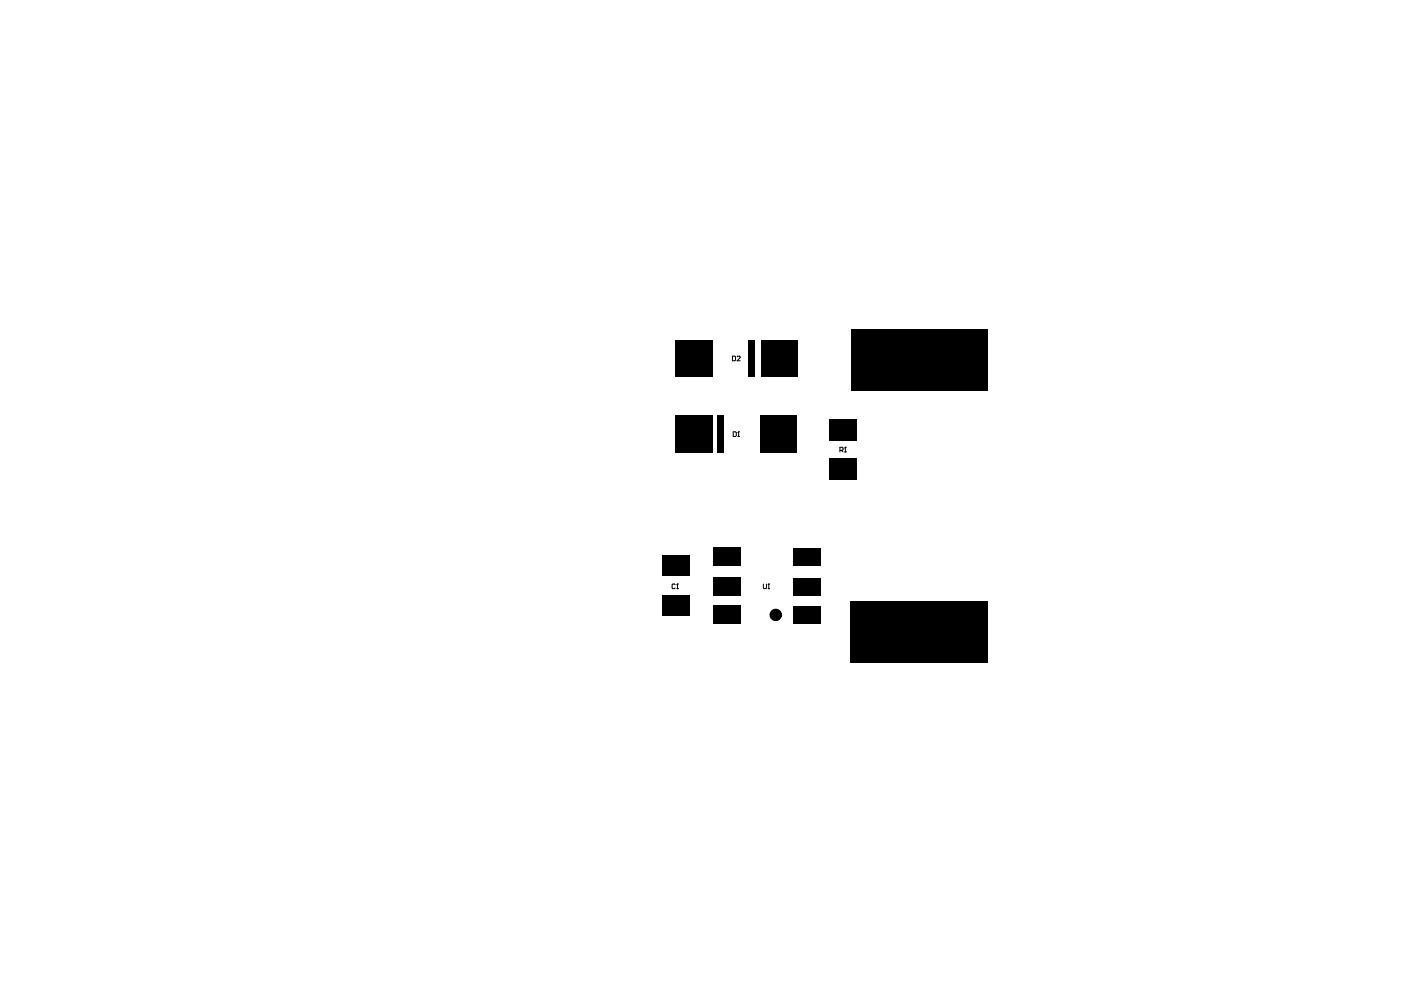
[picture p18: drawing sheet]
<svg xmlns="http://www.w3.org/2000/svg" width="297mm" height="210mm" viewBox="0 0 297 210" stroke-linecap="round" stroke-linejoin="round" font-family="sans-serif">
<g fill="#000">
<path d="M143.2 72.1h7.8v7.7h-7.8z" fill-rule="evenodd"/>
<path d="M158.7 72.1h1.3v7.7h-1.3z" fill-rule="evenodd"/>
<path d="M161.4 72.1h7.7v7.7h-7.7z" fill-rule="evenodd"/>
<path d="M180.4 69.8h29v12.9h-29z" fill-rule="evenodd"/>
<path d="M143.2 88.1h7.8v7.9h-7.8z" fill-rule="evenodd"/>
<path d="M152.2 88.1h1.3v7.9h-1.3z" fill-rule="evenodd"/>
<path d="M161.2 88.1h7.7v7.9h-7.7z" fill-rule="evenodd"/>
<path d="M175.8 88.8h5.9v4.6h-5.9z" fill-rule="evenodd"/>
<path d="M176 97.1h5.7v4.6h-5.7z" fill-rule="evenodd"/>
<path d="M140.4 126.1h5.7v4.4h-5.7z" fill-rule="evenodd"/>
<path d="M140.4 117.8h5.7v4.4h-5.7z" fill-rule="evenodd"/>
<path d="M151.2 122.4h5.9v3.9h-5.9z" fill-rule="evenodd"/>
<path d="M151.4 128.4h5.7v3.9h-5.7z" fill-rule="evenodd"/>
<path d="M151.4 116.1h5.7v4h-5.7z" fill-rule="evenodd"/>
<path d="M168.1 122.5h5.9v3.8h-5.9z" fill-rule="evenodd"/>
<path d="M168.2 128.6h5.8v3.7h-5.8z" fill-rule="evenodd"/>
<path d="M168.2 116.3h5.8v3.8h-5.8z" fill-rule="evenodd"/>
<path d="M180.2 127.4h29.2v13h-29.2z" fill-rule="evenodd"/>
</g>
<g fill="none" stroke="#000" stroke-width=".21">
<path d="M155.3 75.5h.5l.1 .2v.6l-.1 .2h-.5zM156.3 75.7l.1-.2 .5 .2-.6 .8h.6M155.5 91.6h.4l.2 .1v.7l-.2 .1h-.4zM156.4 92.5h.4M156.6 91.6h.1M156.6 91.6v.9M156.6 91.6l-.2 .1M178.1 95.5h.5l.1-.5-.1-.2h-.5v1M178.4 95.5l.3 .3M179.1 95.8h.3M179.2 94.8h.1M179.2 94.8l-.1 .2"/>
<path d="M179.2 94.8v1M143.2 124l-.2-.2-.5 .2v.6l.2 .2 .5-.2M143.5 124.8h.3M143.6 123.8h.1M143.6 123.8v1M143.6 123.8l-.1 .2M161.8 123.8v.8l.2 .2 .5-.2v-.8M162.8 124.8h.4M163 123.8h.1M163 123.8v1M163 123.8l-.2 .2"/>
</g>
<circle cx="164.5" cy="130.4" r=".66" fill="none" stroke="#000" stroke-width="1.3"/>
</svg>
